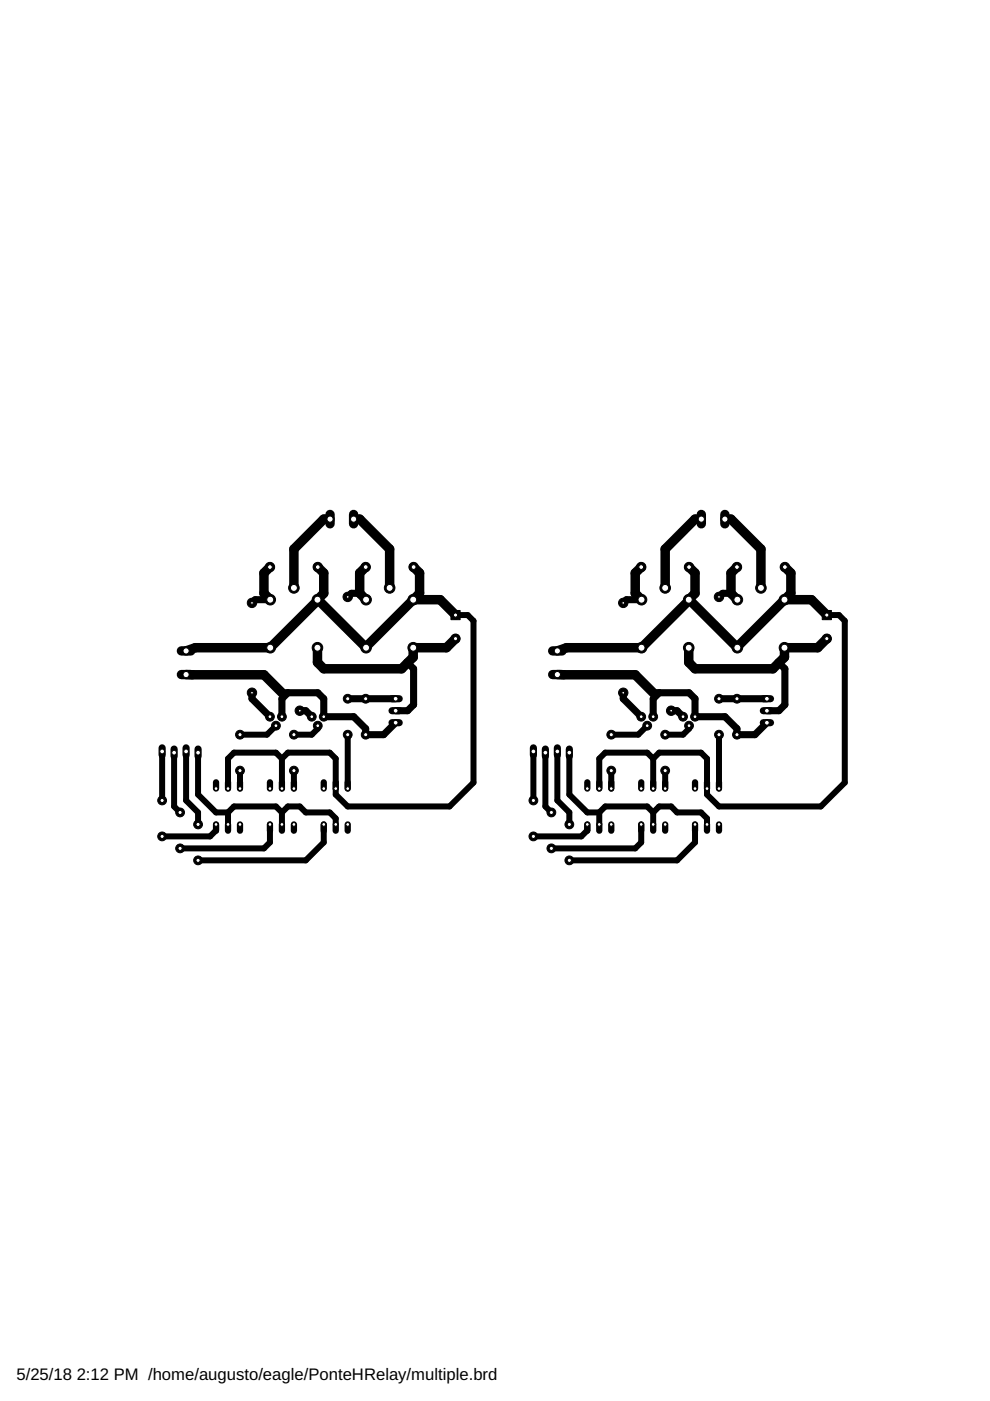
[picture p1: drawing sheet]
<svg xmlns="http://www.w3.org/2000/svg" width="210mm" height="297mm" viewBox="0 0 210 297" stroke-linecap="round" stroke-linejoin="round" font-family="sans-serif">
<defs><g id="words">
<g font-size="3.5">
<text x="3.5" y="292.5">5/25/18</text>
<text x="16.3" y="292.5">2:12 PM /home/augusto/eagle/PonteHRelay/multiple.brd</text>
</g>
</g></defs>
<g fill="none" stroke="#000" stroke-width="1.5">
<path d="M57.3 127.1h-3.2l-.7 .7M76.3 125.8h-1.8l-.8 .8M136 127.1h-3.2l-.7 .7M155 125.8h-1.8l-.8 .8M53.4 146.9v1.2l3.8 3.9M59.8 146.9h7.6l1.2 1.2v3.9h6.4l2.5 2.5v1.3h3.8l2.6-2.6M61 146.9l-1.2 1.2v3.9M63.6 150.7h1.2l1.3 1.3M73.7 148.1h10.2M86.4 140.5l1.3 1.3v7.6l-1.3 1.3h-2.5M132.1 146.9v1.2l3.9 3.9M138.5 146.9h7.6l1.3 1.2v3.9h6.3l2.6 2.5v1.3h3.8l2.5-2.6"/>
<path d="M139.8 146.9l-1.3 1.2v3.9M142.3 150.7h1.3l1.2 1.3M152.4 148.1h10.2M165.1 140.5l1.3 1.3v7.6l-1.3 1.3h-2.5"/>
</g>
<g fill="none" stroke="#000" stroke-width="2">
<path d="M70 110.1h-1.4l-6.3 6.3v8.3M75 110.1h1.3l6.3 6.3v8.3M148.7 110.1h-1.3l-6.4 6.3v8.3M153.7 110.1h1.3l6.3 6.3v8.3M57.2 120.2l-1.2 1.3v4.3l1.3 1.3M67.3 127.1v.2l-10 10h-15.9l-1.9 .7M67.4 120.2l1.2 1.3v4.3l-1.3 1.3M77.5 120.2l-1.2 1.3v4.3l1.3 1.3M87.6 127.1h5.7l3.3 3.3M87.7 120.2l1.3 1.3v4.3l-11.4 11.3v.2l-10.3-10.2M96.6 135.4l-1.9 1.9h-7.1v2l-2.4 2.5h-16.6l-1.3-1.4v-3.1M136 120.2l-1.3 1.3v4.3l1.3 1.3"/>
<path d="M146 127.1v.2l-10 10h-15.9l-1.9 .7M146.1 120.2l1.3 1.3v4.3l-1.4 1.3M156.3 120.2l-1.3 1.3v4.3l1.3 1.3M166.3 127.1h5.7l3.3 3.3M166.4 120.2l1.3 1.3v4.3l-11.4 11.3v.2l-10.3-10.2M175.3 135.4l-1.9 1.9h-7.1v2l-2.4 2.5h-16.5l-1.4-1.4v-3.1M39.5 143l16.5 .1 3.8 3.8M118.2 143l16.5 .1 3.8 3.8"/>
</g>
<g fill="none" stroke="#000" stroke-width="1.3">
<path d="M96.6 130.4h2.6l1.2 1.2v34.3l-5.1 5.1h-21.6l-2.5-2.5v-7.7l-1.3-1.2h-8.9l-1.2 1.2M175.3 130.4h2.6l1.2 1.2v34.3l-5.1 5.1h-21.6l-2.5-2.5v-7.7l-1.3-1.2h-8.8l-1.3 1.2M34.4 159.3v10.4M36.9 159.6v11.4l1.3 1.3M39.5 159.3v10.4l2.5 2.6v2.5M42 159.6v8.9l3.8 3.8h2.5M58.5 153.9l-1.9 1.9h-5.7M67.4 153.9v.6l-1.3 1.3h-3.8M73.7 155.8v11.4M113.1 159.3v10.4M115.6 159.6v11.4l1.3 1.3M118.2 159.3v10.4l2.5 2.6v2.5"/>
<path d="M120.7 159.6v8.9l3.8 3.8h2.6M137.2 153.9l-1.9 1.9h-5.7M146.1 153.9v.6l-1.3 1.3h-3.8M152.4 155.8v11.4M45.8 174.8v1.3l-1.3 1.2h-10.1M48.3 172.3v2.5M48.3 172.3l1.3-1.3h8.9l1.3 1.3M50.9 163.4v3.8M57.2 174.8v3.8l-1.2 1.3h-17.8M59.8 160.8l-1.3-1.2h-8.9l-1.3 1.2v6.4M59.8 160.8v6.4M59.8 172.3v2.5"/>
<path d="M59.8 172.3l1.2-1.3h2.6l1.2 1.3h5.1l1.3 1.2v1.3M62.3 163.4v3.8M68.6 174.8v3.8l-3.8 3.8h-22.8M124.5 174.8v1.3l-1.2 1.2h-10.2M127.1 172.3l1.2-1.3h8.9l1.3 1.3M127.1 172.3v2.5M129.6 163.4v3.8M136 174.8v3.8l-1.3 1.3h-17.8M138.5 172.3l1.3-1.3h2.5l1.3 1.3h5l1.3 1.2v1.3M138.5 160.8l-1.3-1.2h-8.9l-1.2 1.2v6.4M138.5 160.8v6.4M138.5 172.3v2.5"/>
<path d="M141 163.4v3.8M147.4 174.8v3.8l-3.8 3.8h-22.9"/>
</g>
<circle cx="96.6" cy="135.4" r=".97" fill="#000" stroke="#000" stroke-width=".21"/>
<circle cx="96.6" cy="135.4" r=".44" fill="#fff" stroke="#000" stroke-width=".21"/>
<path d="M95.6 129.4h2v2h-2z" fill="#000" stroke="#000" stroke-width=".21"/>
<circle cx="96.6" cy="130.4" r=".44" fill="#fff" stroke="#000" stroke-width=".21"/>
<circle cx="57.2" cy="120.2" r=".99" fill="#000" stroke="#000" stroke-width=".21"/>
<circle cx="57.2" cy="120.2" r=".51" fill="#fff" stroke="#000" stroke-width=".21"/>
<circle cx="67.4" cy="120.2" r=".99" fill="#000" stroke="#000" stroke-width=".21"/>
<circle cx="67.4" cy="120.2" r=".51" fill="#fff" stroke="#000" stroke-width=".21"/>
<circle cx="77.5" cy="120.2" r=".99" fill="#000" stroke="#000" stroke-width=".21"/>
<circle cx="77.5" cy="120.2" r=".51" fill="#fff" stroke="#000" stroke-width=".21"/>
<circle cx="87.7" cy="120.2" r=".99" fill="#000" stroke="#000" stroke-width=".21"/>
<circle cx="87.7" cy="120.2" r=".51" fill="#fff" stroke="#000" stroke-width=".21"/>
<path d="M45.8 174.8v1.3" fill="none" stroke="#000" stroke-width="1.3"/>
<circle cx="45.8" cy="174.8" r=".4" fill="#fff" stroke="#000" stroke-width=".21"/>
<path d="M48.3 174.8v1.3" fill="none" stroke="#000" stroke-width="1.3"/>
<circle cx="48.3" cy="174.8" r=".4" fill="#fff" stroke="#000" stroke-width=".21"/>
<path d="M48.3 165.9v1.3" fill="none" stroke="#000" stroke-width="1.3"/>
<circle cx="48.3" cy="167.2" r=".4" fill="#fff" stroke="#000" stroke-width=".21"/>
<path d="M45.8 165.9v1.3" fill="none" stroke="#000" stroke-width="1.3"/>
<circle cx="45.8" cy="167.2" r=".4" fill="#fff" stroke="#000" stroke-width=".21"/>
<path d="M50.9 174.8v1.3" fill="none" stroke="#000" stroke-width="1.3"/>
<circle cx="50.9" cy="174.8" r=".4" fill="#fff" stroke="#000" stroke-width=".21"/>
<path d="M50.9 165.9v1.3" fill="none" stroke="#000" stroke-width="1.3"/>
<circle cx="50.9" cy="167.2" r=".4" fill="#fff" stroke="#000" stroke-width=".21"/>
<path d="M57.2 174.8v1.3" fill="none" stroke="#000" stroke-width="1.3"/>
<circle cx="57.2" cy="174.8" r=".4" fill="#fff" stroke="#000" stroke-width=".21"/>
<path d="M59.8 174.8v1.3" fill="none" stroke="#000" stroke-width="1.3"/>
<circle cx="59.8" cy="174.8" r=".4" fill="#fff" stroke="#000" stroke-width=".21"/>
<path d="M59.8 165.9v1.3" fill="none" stroke="#000" stroke-width="1.3"/>
<circle cx="59.8" cy="167.2" r=".4" fill="#fff" stroke="#000" stroke-width=".21"/>
<path d="M57.2 165.9v1.3" fill="none" stroke="#000" stroke-width="1.3"/>
<circle cx="57.2" cy="167.2" r=".4" fill="#fff" stroke="#000" stroke-width=".21"/>
<path d="M62.3 174.8v1.3" fill="none" stroke="#000" stroke-width="1.3"/>
<circle cx="62.3" cy="174.8" r=".4" fill="#fff" stroke="#000" stroke-width=".21"/>
<path d="M62.3 165.9v1.3" fill="none" stroke="#000" stroke-width="1.3"/>
<circle cx="62.3" cy="167.2" r=".4" fill="#fff" stroke="#000" stroke-width=".21"/>
<path d="M68.6 174.8v1.3" fill="none" stroke="#000" stroke-width="1.3"/>
<circle cx="68.6" cy="174.8" r=".4" fill="#fff" stroke="#000" stroke-width=".21"/>
<path d="M71.2 174.8v1.3" fill="none" stroke="#000" stroke-width="1.3"/>
<circle cx="71.2" cy="174.8" r=".4" fill="#fff" stroke="#000" stroke-width=".21"/>
<path d="M71.2 165.9v1.3" fill="none" stroke="#000" stroke-width="1.3"/>
<circle cx="71.2" cy="167.2" r=".4" fill="#fff" stroke="#000" stroke-width=".21"/>
<path d="M68.6 165.9v1.3" fill="none" stroke="#000" stroke-width="1.3"/>
<circle cx="68.6" cy="167.2" r=".4" fill="#fff" stroke="#000" stroke-width=".21"/>
<path d="M73.7 174.8v1.3" fill="none" stroke="#000" stroke-width="1.3"/>
<circle cx="73.7" cy="174.8" r=".4" fill="#fff" stroke="#000" stroke-width=".21"/>
<path d="M73.7 165.9v1.3" fill="none" stroke="#000" stroke-width="1.3"/>
<circle cx="73.7" cy="167.2" r=".4" fill="#fff" stroke="#000" stroke-width=".21"/>
<circle cx="59.8" cy="152" r=".93" fill="#000" stroke="#000" stroke-width=".21"/>
<circle cx="59.8" cy="152" r=".4" fill="#fff" stroke="#000" stroke-width=".21"/>
<circle cx="58.5" cy="153.9" r=".93" fill="#000" stroke="#000" stroke-width=".21"/>
<circle cx="58.5" cy="153.9" r=".4" fill="#fff" stroke="#000" stroke-width=".21"/>
<circle cx="57.2" cy="152" r=".93" fill="#000" stroke="#000" stroke-width=".21"/>
<circle cx="57.2" cy="152" r=".4" fill="#fff" stroke="#000" stroke-width=".21"/>
<circle cx="68.6" cy="152" r=".93" fill="#000" stroke="#000" stroke-width=".21"/>
<circle cx="68.6" cy="152" r=".4" fill="#fff" stroke="#000" stroke-width=".21"/>
<circle cx="67.4" cy="153.9" r=".93" fill="#000" stroke="#000" stroke-width=".21"/>
<circle cx="67.4" cy="153.9" r=".4" fill="#fff" stroke="#000" stroke-width=".21"/>
<circle cx="66.1" cy="152" r=".93" fill="#000" stroke="#000" stroke-width=".21"/>
<circle cx="66.1" cy="152" r=".4" fill="#fff" stroke="#000" stroke-width=".21"/>
<path d="M83.1 148.1h1.5" fill="none" stroke="#000" stroke-width="1.5"/>
<circle cx="83.9" cy="148.1" r=".51" fill="#fff" stroke="#000" stroke-width=".21"/>
<path d="M83.1 150.7h1.5" fill="none" stroke="#000" stroke-width="1.5"/>
<circle cx="83.9" cy="150.7" r=".51" fill="#fff" stroke="#000" stroke-width=".21"/>
<path d="M83.1 153.2h1.5" fill="none" stroke="#000" stroke-width="1.5"/>
<circle cx="83.9" cy="153.2" r=".51" fill="#fff" stroke="#000" stroke-width=".21"/>
<circle cx="34.4" cy="169.7" r=".93" fill="#000" stroke="#000" stroke-width=".21"/>
<circle cx="34.4" cy="169.7" r=".44" fill="#fff" stroke="#000" stroke-width=".21"/>
<circle cx="34.4" cy="177.3" r=".93" fill="#000" stroke="#000" stroke-width=".21"/>
<circle cx="34.4" cy="177.3" r=".44" fill="#fff" stroke="#000" stroke-width=".21"/>
<circle cx="50.9" cy="163.4" r=".93" fill="#000" stroke="#000" stroke-width=".21"/>
<circle cx="50.9" cy="163.4" r=".44" fill="#fff" stroke="#000" stroke-width=".21"/>
<circle cx="50.9" cy="155.8" r=".93" fill="#000" stroke="#000" stroke-width=".21"/>
<circle cx="50.9" cy="155.8" r=".44" fill="#fff" stroke="#000" stroke-width=".21"/>
<circle cx="38.2" cy="172.3" r=".93" fill="#000" stroke="#000" stroke-width=".21"/>
<circle cx="38.2" cy="172.3" r=".44" fill="#fff" stroke="#000" stroke-width=".21"/>
<circle cx="38.2" cy="179.9" r=".93" fill="#000" stroke="#000" stroke-width=".21"/>
<circle cx="38.2" cy="179.9" r=".44" fill="#fff" stroke="#000" stroke-width=".21"/>
<circle cx="62.3" cy="163.4" r=".93" fill="#000" stroke="#000" stroke-width=".21"/>
<circle cx="62.3" cy="163.4" r=".44" fill="#fff" stroke="#000" stroke-width=".21"/>
<circle cx="62.3" cy="155.8" r=".93" fill="#000" stroke="#000" stroke-width=".21"/>
<circle cx="62.3" cy="155.8" r=".44" fill="#fff" stroke="#000" stroke-width=".21"/>
<circle cx="77.5" cy="155.8" r=".93" fill="#000" stroke="#000" stroke-width=".21"/>
<circle cx="77.5" cy="155.8" r=".44" fill="#fff" stroke="#000" stroke-width=".21"/>
<circle cx="77.5" cy="148.1" r=".93" fill="#000" stroke="#000" stroke-width=".21"/>
<circle cx="77.5" cy="148.1" r=".44" fill="#fff" stroke="#000" stroke-width=".21"/>
<circle cx="73.7" cy="155.8" r=".93" fill="#000" stroke="#000" stroke-width=".21"/>
<circle cx="73.7" cy="155.8" r=".44" fill="#fff" stroke="#000" stroke-width=".21"/>
<circle cx="73.7" cy="148.1" r=".93" fill="#000" stroke="#000" stroke-width=".21"/>
<circle cx="73.7" cy="148.1" r=".44" fill="#fff" stroke="#000" stroke-width=".21"/>
<circle cx="42" cy="174.8" r=".93" fill="#000" stroke="#000" stroke-width=".21"/>
<circle cx="42" cy="174.8" r=".44" fill="#fff" stroke="#000" stroke-width=".21"/>
<circle cx="42" cy="182.4" r=".93" fill="#000" stroke="#000" stroke-width=".21"/>
<circle cx="42" cy="182.4" r=".44" fill="#fff" stroke="#000" stroke-width=".21"/>
<path d="M38.5 138h1.9" fill="none" stroke="#000" stroke-width="2"/>
<circle cx="39.5" cy="138" r=".66" fill="#fff" stroke="#000" stroke-width=".21"/>
<path d="M38.5 143h1.9" fill="none" stroke="#000" stroke-width="2"/>
<circle cx="39.5" cy="143" r=".66" fill="#fff" stroke="#000" stroke-width=".21"/>
<path d="M75 109.1v2" fill="none" stroke="#000" stroke-width="2"/>
<circle cx="75" cy="110.1" r=".66" fill="#fff" stroke="#000" stroke-width=".21"/>
<path d="M70 109.1v2" fill="none" stroke="#000" stroke-width="2"/>
<circle cx="70" cy="110.1" r=".66" fill="#fff" stroke="#000" stroke-width=".21"/>
<path d="M42 158.8v1.5" fill="none" stroke="#000" stroke-width="1.5"/>
<circle cx="42" cy="159.6" r=".51" fill="#fff" stroke="#000" stroke-width=".21"/>
<path d="M39.5 158.6v1.5" fill="none" stroke="#000" stroke-width="1.5"/>
<circle cx="39.5" cy="159.3" r=".51" fill="#fff" stroke="#000" stroke-width=".21"/>
<path d="M36.9 158.8v1.5" fill="none" stroke="#000" stroke-width="1.5"/>
<circle cx="36.9" cy="159.6" r=".51" fill="#fff" stroke="#000" stroke-width=".21"/>
<path d="M34.4 158.6v1.5" fill="none" stroke="#000" stroke-width="1.5"/>
<circle cx="34.4" cy="159.3" r=".51" fill="#fff" stroke="#000" stroke-width=".21"/>
<circle cx="57.3" cy="137.3" r="1.12" fill="#000" stroke="#000" stroke-width=".21"/>
<circle cx="57.3" cy="137.3" r=".74" fill="#fff" stroke="#000" stroke-width=".21"/>
<circle cx="67.3" cy="137.3" r="1.12" fill="#000" stroke="#000" stroke-width=".21"/>
<circle cx="67.3" cy="137.3" r=".74" fill="#fff" stroke="#000" stroke-width=".21"/>
<circle cx="67.3" cy="127.1" r="1.12" fill="#000" stroke="#000" stroke-width=".21"/>
<circle cx="67.3" cy="127.1" r=".74" fill="#fff" stroke="#000" stroke-width=".21"/>
<circle cx="57.3" cy="127.1" r="1.12" fill="#000" stroke="#000" stroke-width=".21"/>
<circle cx="57.3" cy="127.1" r=".74" fill="#fff" stroke="#000" stroke-width=".21"/>
<circle cx="62.3" cy="124.7" r="1.12" fill="#000" stroke="#000" stroke-width=".21"/>
<circle cx="62.3" cy="124.7" r=".74" fill="#fff" stroke="#000" stroke-width=".21"/>
<circle cx="77.6" cy="137.3" r="1.12" fill="#000" stroke="#000" stroke-width=".21"/>
<circle cx="77.6" cy="137.3" r=".74" fill="#fff" stroke="#000" stroke-width=".21"/>
<circle cx="87.6" cy="137.3" r="1.12" fill="#000" stroke="#000" stroke-width=".21"/>
<circle cx="87.6" cy="137.3" r=".74" fill="#fff" stroke="#000" stroke-width=".21"/>
<circle cx="87.6" cy="127.1" r="1.12" fill="#000" stroke="#000" stroke-width=".21"/>
<circle cx="87.6" cy="127.1" r=".74" fill="#fff" stroke="#000" stroke-width=".21"/>
<circle cx="77.6" cy="127.1" r="1.12" fill="#000" stroke="#000" stroke-width=".21"/>
<circle cx="77.6" cy="127.1" r=".74" fill="#fff" stroke="#000" stroke-width=".21"/>
<circle cx="82.6" cy="124.7" r="1.12" fill="#000" stroke="#000" stroke-width=".21"/>
<circle cx="82.6" cy="124.7" r=".74" fill="#fff" stroke="#000" stroke-width=".21"/>
<circle cx="175.3" cy="135.4" r=".97" fill="#000" stroke="#000" stroke-width=".21"/>
<circle cx="175.3" cy="135.4" r=".44" fill="#fff" stroke="#000" stroke-width=".21"/>
<path d="M174.3 129.4h2v2h-2z" fill="#000" stroke="#000" stroke-width=".21"/>
<circle cx="175.3" cy="130.4" r=".44" fill="#fff" stroke="#000" stroke-width=".21"/>
<circle cx="136" cy="120.2" r=".99" fill="#000" stroke="#000" stroke-width=".21"/>
<circle cx="136" cy="120.2" r=".51" fill="#fff" stroke="#000" stroke-width=".21"/>
<circle cx="146.1" cy="120.2" r=".99" fill="#000" stroke="#000" stroke-width=".21"/>
<circle cx="146.1" cy="120.2" r=".51" fill="#fff" stroke="#000" stroke-width=".21"/>
<circle cx="156.3" cy="120.2" r=".99" fill="#000" stroke="#000" stroke-width=".21"/>
<circle cx="156.3" cy="120.2" r=".51" fill="#fff" stroke="#000" stroke-width=".21"/>
<circle cx="166.4" cy="120.2" r=".99" fill="#000" stroke="#000" stroke-width=".21"/>
<circle cx="166.4" cy="120.2" r=".51" fill="#fff" stroke="#000" stroke-width=".21"/>
<path d="M124.5 174.8v1.3" fill="none" stroke="#000" stroke-width="1.3"/>
<circle cx="124.5" cy="174.8" r=".4" fill="#fff" stroke="#000" stroke-width=".21"/>
<path d="M127.1 174.8v1.3" fill="none" stroke="#000" stroke-width="1.3"/>
<circle cx="127.1" cy="174.8" r=".4" fill="#fff" stroke="#000" stroke-width=".21"/>
<path d="M127.1 165.9v1.3" fill="none" stroke="#000" stroke-width="1.3"/>
<circle cx="127.1" cy="167.2" r=".4" fill="#fff" stroke="#000" stroke-width=".21"/>
<path d="M124.5 165.9v1.3" fill="none" stroke="#000" stroke-width="1.3"/>
<circle cx="124.5" cy="167.2" r=".4" fill="#fff" stroke="#000" stroke-width=".21"/>
<path d="M129.6 174.8v1.3" fill="none" stroke="#000" stroke-width="1.3"/>
<circle cx="129.6" cy="174.8" r=".4" fill="#fff" stroke="#000" stroke-width=".21"/>
<path d="M129.6 165.9v1.3" fill="none" stroke="#000" stroke-width="1.3"/>
<circle cx="129.6" cy="167.2" r=".4" fill="#fff" stroke="#000" stroke-width=".21"/>
<path d="M136 174.8v1.3" fill="none" stroke="#000" stroke-width="1.3"/>
<circle cx="136" cy="174.8" r=".4" fill="#fff" stroke="#000" stroke-width=".21"/>
<path d="M138.5 174.8v1.3" fill="none" stroke="#000" stroke-width="1.3"/>
<circle cx="138.5" cy="174.8" r=".4" fill="#fff" stroke="#000" stroke-width=".21"/>
<path d="M138.5 165.9v1.3" fill="none" stroke="#000" stroke-width="1.3"/>
<circle cx="138.5" cy="167.2" r=".4" fill="#fff" stroke="#000" stroke-width=".21"/>
<path d="M136 165.9v1.3" fill="none" stroke="#000" stroke-width="1.3"/>
<circle cx="136" cy="167.2" r=".4" fill="#fff" stroke="#000" stroke-width=".21"/>
<path d="M141 174.8v1.3" fill="none" stroke="#000" stroke-width="1.3"/>
<circle cx="141" cy="174.8" r=".4" fill="#fff" stroke="#000" stroke-width=".21"/>
<path d="M141 165.9v1.3" fill="none" stroke="#000" stroke-width="1.3"/>
<circle cx="141" cy="167.2" r=".4" fill="#fff" stroke="#000" stroke-width=".21"/>
<path d="M147.4 174.8v1.3" fill="none" stroke="#000" stroke-width="1.3"/>
<circle cx="147.4" cy="174.8" r=".4" fill="#fff" stroke="#000" stroke-width=".21"/>
<path d="M149.9 174.8v1.3" fill="none" stroke="#000" stroke-width="1.3"/>
<circle cx="149.9" cy="174.8" r=".4" fill="#fff" stroke="#000" stroke-width=".21"/>
<path d="M149.9 165.9v1.3" fill="none" stroke="#000" stroke-width="1.3"/>
<circle cx="149.9" cy="167.2" r=".4" fill="#fff" stroke="#000" stroke-width=".21"/>
<path d="M147.4 165.9v1.3" fill="none" stroke="#000" stroke-width="1.3"/>
<circle cx="147.4" cy="167.2" r=".4" fill="#fff" stroke="#000" stroke-width=".21"/>
<path d="M152.4 174.8v1.3" fill="none" stroke="#000" stroke-width="1.3"/>
<circle cx="152.4" cy="174.8" r=".4" fill="#fff" stroke="#000" stroke-width=".21"/>
<path d="M152.4 165.9v1.3" fill="none" stroke="#000" stroke-width="1.3"/>
<circle cx="152.4" cy="167.2" r=".4" fill="#fff" stroke="#000" stroke-width=".21"/>
<circle cx="138.5" cy="152" r=".93" fill="#000" stroke="#000" stroke-width=".21"/>
<circle cx="138.5" cy="152" r=".4" fill="#fff" stroke="#000" stroke-width=".21"/>
<circle cx="137.2" cy="153.9" r=".93" fill="#000" stroke="#000" stroke-width=".21"/>
<circle cx="137.2" cy="153.9" r=".4" fill="#fff" stroke="#000" stroke-width=".21"/>
<circle cx="136" cy="152" r=".93" fill="#000" stroke="#000" stroke-width=".21"/>
<circle cx="136" cy="152" r=".4" fill="#fff" stroke="#000" stroke-width=".21"/>
<circle cx="147.4" cy="152" r=".93" fill="#000" stroke="#000" stroke-width=".21"/>
<circle cx="147.4" cy="152" r=".4" fill="#fff" stroke="#000" stroke-width=".21"/>
<circle cx="146.1" cy="153.9" r=".93" fill="#000" stroke="#000" stroke-width=".21"/>
<circle cx="146.1" cy="153.9" r=".4" fill="#fff" stroke="#000" stroke-width=".21"/>
<circle cx="144.8" cy="152" r=".93" fill="#000" stroke="#000" stroke-width=".21"/>
<circle cx="144.8" cy="152" r=".4" fill="#fff" stroke="#000" stroke-width=".21"/>
<path d="M161.8 148.1h1.6" fill="none" stroke="#000" stroke-width="1.5"/>
<circle cx="162.6" cy="148.1" r=".51" fill="#fff" stroke="#000" stroke-width=".21"/>
<path d="M161.8 150.7h1.6" fill="none" stroke="#000" stroke-width="1.5"/>
<circle cx="162.6" cy="150.7" r=".51" fill="#fff" stroke="#000" stroke-width=".21"/>
<path d="M161.8 153.2h1.6" fill="none" stroke="#000" stroke-width="1.5"/>
<circle cx="162.6" cy="153.2" r=".51" fill="#fff" stroke="#000" stroke-width=".21"/>
<circle cx="113.1" cy="169.7" r=".93" fill="#000" stroke="#000" stroke-width=".21"/>
<circle cx="113.1" cy="169.7" r=".44" fill="#fff" stroke="#000" stroke-width=".21"/>
<circle cx="113.1" cy="177.3" r=".93" fill="#000" stroke="#000" stroke-width=".21"/>
<circle cx="113.1" cy="177.3" r=".44" fill="#fff" stroke="#000" stroke-width=".21"/>
<circle cx="129.6" cy="163.4" r=".93" fill="#000" stroke="#000" stroke-width=".21"/>
<circle cx="129.6" cy="163.4" r=".44" fill="#fff" stroke="#000" stroke-width=".21"/>
<circle cx="129.6" cy="155.8" r=".93" fill="#000" stroke="#000" stroke-width=".21"/>
<circle cx="129.6" cy="155.8" r=".44" fill="#fff" stroke="#000" stroke-width=".21"/>
<circle cx="116.9" cy="172.3" r=".93" fill="#000" stroke="#000" stroke-width=".21"/>
<circle cx="116.9" cy="172.3" r=".44" fill="#fff" stroke="#000" stroke-width=".21"/>
<circle cx="116.9" cy="179.9" r=".93" fill="#000" stroke="#000" stroke-width=".21"/>
<circle cx="116.9" cy="179.9" r=".44" fill="#fff" stroke="#000" stroke-width=".21"/>
<circle cx="141" cy="163.4" r=".93" fill="#000" stroke="#000" stroke-width=".21"/>
<circle cx="141" cy="163.4" r=".44" fill="#fff" stroke="#000" stroke-width=".21"/>
<circle cx="141" cy="155.8" r=".93" fill="#000" stroke="#000" stroke-width=".21"/>
<circle cx="141" cy="155.8" r=".44" fill="#fff" stroke="#000" stroke-width=".21"/>
<circle cx="156.3" cy="155.8" r=".93" fill="#000" stroke="#000" stroke-width=".21"/>
<circle cx="156.3" cy="155.8" r=".44" fill="#fff" stroke="#000" stroke-width=".21"/>
<circle cx="156.3" cy="148.1" r=".93" fill="#000" stroke="#000" stroke-width=".21"/>
<circle cx="156.3" cy="148.1" r=".44" fill="#fff" stroke="#000" stroke-width=".21"/>
<circle cx="152.4" cy="155.8" r=".93" fill="#000" stroke="#000" stroke-width=".21"/>
<circle cx="152.4" cy="155.8" r=".44" fill="#fff" stroke="#000" stroke-width=".21"/>
<circle cx="152.4" cy="148.1" r=".93" fill="#000" stroke="#000" stroke-width=".21"/>
<circle cx="152.4" cy="148.1" r=".44" fill="#fff" stroke="#000" stroke-width=".21"/>
<circle cx="120.7" cy="174.8" r=".93" fill="#000" stroke="#000" stroke-width=".21"/>
<circle cx="120.7" cy="174.8" r=".44" fill="#fff" stroke="#000" stroke-width=".21"/>
<circle cx="120.7" cy="182.4" r=".93" fill="#000" stroke="#000" stroke-width=".21"/>
<circle cx="120.7" cy="182.4" r=".44" fill="#fff" stroke="#000" stroke-width=".21"/>
<path d="M117.2 138h2" fill="none" stroke="#000" stroke-width="2"/>
<circle cx="118.2" cy="138" r=".66" fill="#fff" stroke="#000" stroke-width=".21"/>
<path d="M117.2 143h2" fill="none" stroke="#000" stroke-width="2"/>
<circle cx="118.2" cy="143" r=".66" fill="#fff" stroke="#000" stroke-width=".21"/>
<path d="M153.7 109.1v2" fill="none" stroke="#000" stroke-width="2"/>
<circle cx="153.7" cy="110.1" r=".66" fill="#fff" stroke="#000" stroke-width=".21"/>
<path d="M148.7 109.1v2" fill="none" stroke="#000" stroke-width="2"/>
<circle cx="148.7" cy="110.1" r=".66" fill="#fff" stroke="#000" stroke-width=".21"/>
<path d="M120.7 158.8v1.5" fill="none" stroke="#000" stroke-width="1.5"/>
<circle cx="120.7" cy="159.6" r=".51" fill="#fff" stroke="#000" stroke-width=".21"/>
<path d="M118.2 158.6v1.5" fill="none" stroke="#000" stroke-width="1.5"/>
<circle cx="118.2" cy="159.3" r=".51" fill="#fff" stroke="#000" stroke-width=".21"/>
<path d="M115.6 158.8v1.5" fill="none" stroke="#000" stroke-width="1.5"/>
<circle cx="115.6" cy="159.6" r=".51" fill="#fff" stroke="#000" stroke-width=".21"/>
<path d="M113.1 158.6v1.5" fill="none" stroke="#000" stroke-width="1.5"/>
<circle cx="113.1" cy="159.3" r=".51" fill="#fff" stroke="#000" stroke-width=".21"/>
<circle cx="136" cy="137.3" r="1.12" fill="#000" stroke="#000" stroke-width=".21"/>
<circle cx="136" cy="137.3" r=".74" fill="#fff" stroke="#000" stroke-width=".21"/>
<circle cx="146" cy="137.3" r="1.12" fill="#000" stroke="#000" stroke-width=".21"/>
<circle cx="146" cy="137.3" r=".74" fill="#fff" stroke="#000" stroke-width=".21"/>
<circle cx="146" cy="127.1" r="1.12" fill="#000" stroke="#000" stroke-width=".21"/>
<circle cx="146" cy="127.1" r=".74" fill="#fff" stroke="#000" stroke-width=".21"/>
<circle cx="136" cy="127.1" r="1.12" fill="#000" stroke="#000" stroke-width=".21"/>
<circle cx="136" cy="127.1" r=".74" fill="#fff" stroke="#000" stroke-width=".21"/>
<circle cx="141" cy="124.7" r="1.12" fill="#000" stroke="#000" stroke-width=".21"/>
<circle cx="141" cy="124.7" r=".74" fill="#fff" stroke="#000" stroke-width=".21"/>
<circle cx="156.3" cy="137.3" r="1.12" fill="#000" stroke="#000" stroke-width=".21"/>
<circle cx="156.3" cy="137.3" r=".74" fill="#fff" stroke="#000" stroke-width=".21"/>
<circle cx="166.3" cy="137.3" r="1.12" fill="#000" stroke="#000" stroke-width=".21"/>
<circle cx="166.3" cy="137.3" r=".74" fill="#fff" stroke="#000" stroke-width=".21"/>
<circle cx="166.3" cy="127.1" r="1.12" fill="#000" stroke="#000" stroke-width=".21"/>
<circle cx="166.3" cy="127.1" r=".74" fill="#fff" stroke="#000" stroke-width=".21"/>
<circle cx="156.3" cy="127.1" r="1.12" fill="#000" stroke="#000" stroke-width=".21"/>
<circle cx="156.3" cy="127.1" r=".74" fill="#fff" stroke="#000" stroke-width=".21"/>
<circle cx="161.3" cy="124.7" r="1.12" fill="#000" stroke="#000" stroke-width=".21"/>
<circle cx="161.3" cy="124.7" r=".74" fill="#fff" stroke="#000" stroke-width=".21"/>
<circle cx="53.4" cy="146.9" r=".99" fill="#000" stroke="#000" stroke-width=".21"/>
<circle cx="53.4" cy="146.9" r=".3" fill="#fff" stroke="#000" stroke-width=".21"/>
<circle cx="53.4" cy="127.8" r=".99" fill="#000" stroke="#000" stroke-width=".21"/>
<circle cx="53.4" cy="127.8" r=".3" fill="#fff" stroke="#000" stroke-width=".21"/>
<circle cx="63.6" cy="150.7" r=".99" fill="#000" stroke="#000" stroke-width=".21"/>
<circle cx="63.6" cy="150.7" r=".3" fill="#fff" stroke="#000" stroke-width=".21"/>
<circle cx="73.7" cy="126.6" r=".99" fill="#000" stroke="#000" stroke-width=".21"/>
<circle cx="73.7" cy="126.6" r=".3" fill="#fff" stroke="#000" stroke-width=".21"/>
<circle cx="132.1" cy="146.9" r=".99" fill="#000" stroke="#000" stroke-width=".21"/>
<circle cx="132.1" cy="146.9" r=".3" fill="#fff" stroke="#000" stroke-width=".21"/>
<circle cx="132.1" cy="127.8" r=".99" fill="#000" stroke="#000" stroke-width=".21"/>
<circle cx="132.1" cy="127.8" r=".3" fill="#fff" stroke="#000" stroke-width=".21"/>
<circle cx="142.3" cy="150.7" r=".99" fill="#000" stroke="#000" stroke-width=".21"/>
<circle cx="142.3" cy="150.7" r=".3" fill="#fff" stroke="#000" stroke-width=".21"/>
<circle cx="152.4" cy="126.6" r=".99" fill="#000" stroke="#000" stroke-width=".21"/>
<circle cx="152.4" cy="126.6" r=".3" fill="#fff" stroke="#000" stroke-width=".21"/>
<use href="#words"/>
</svg>
